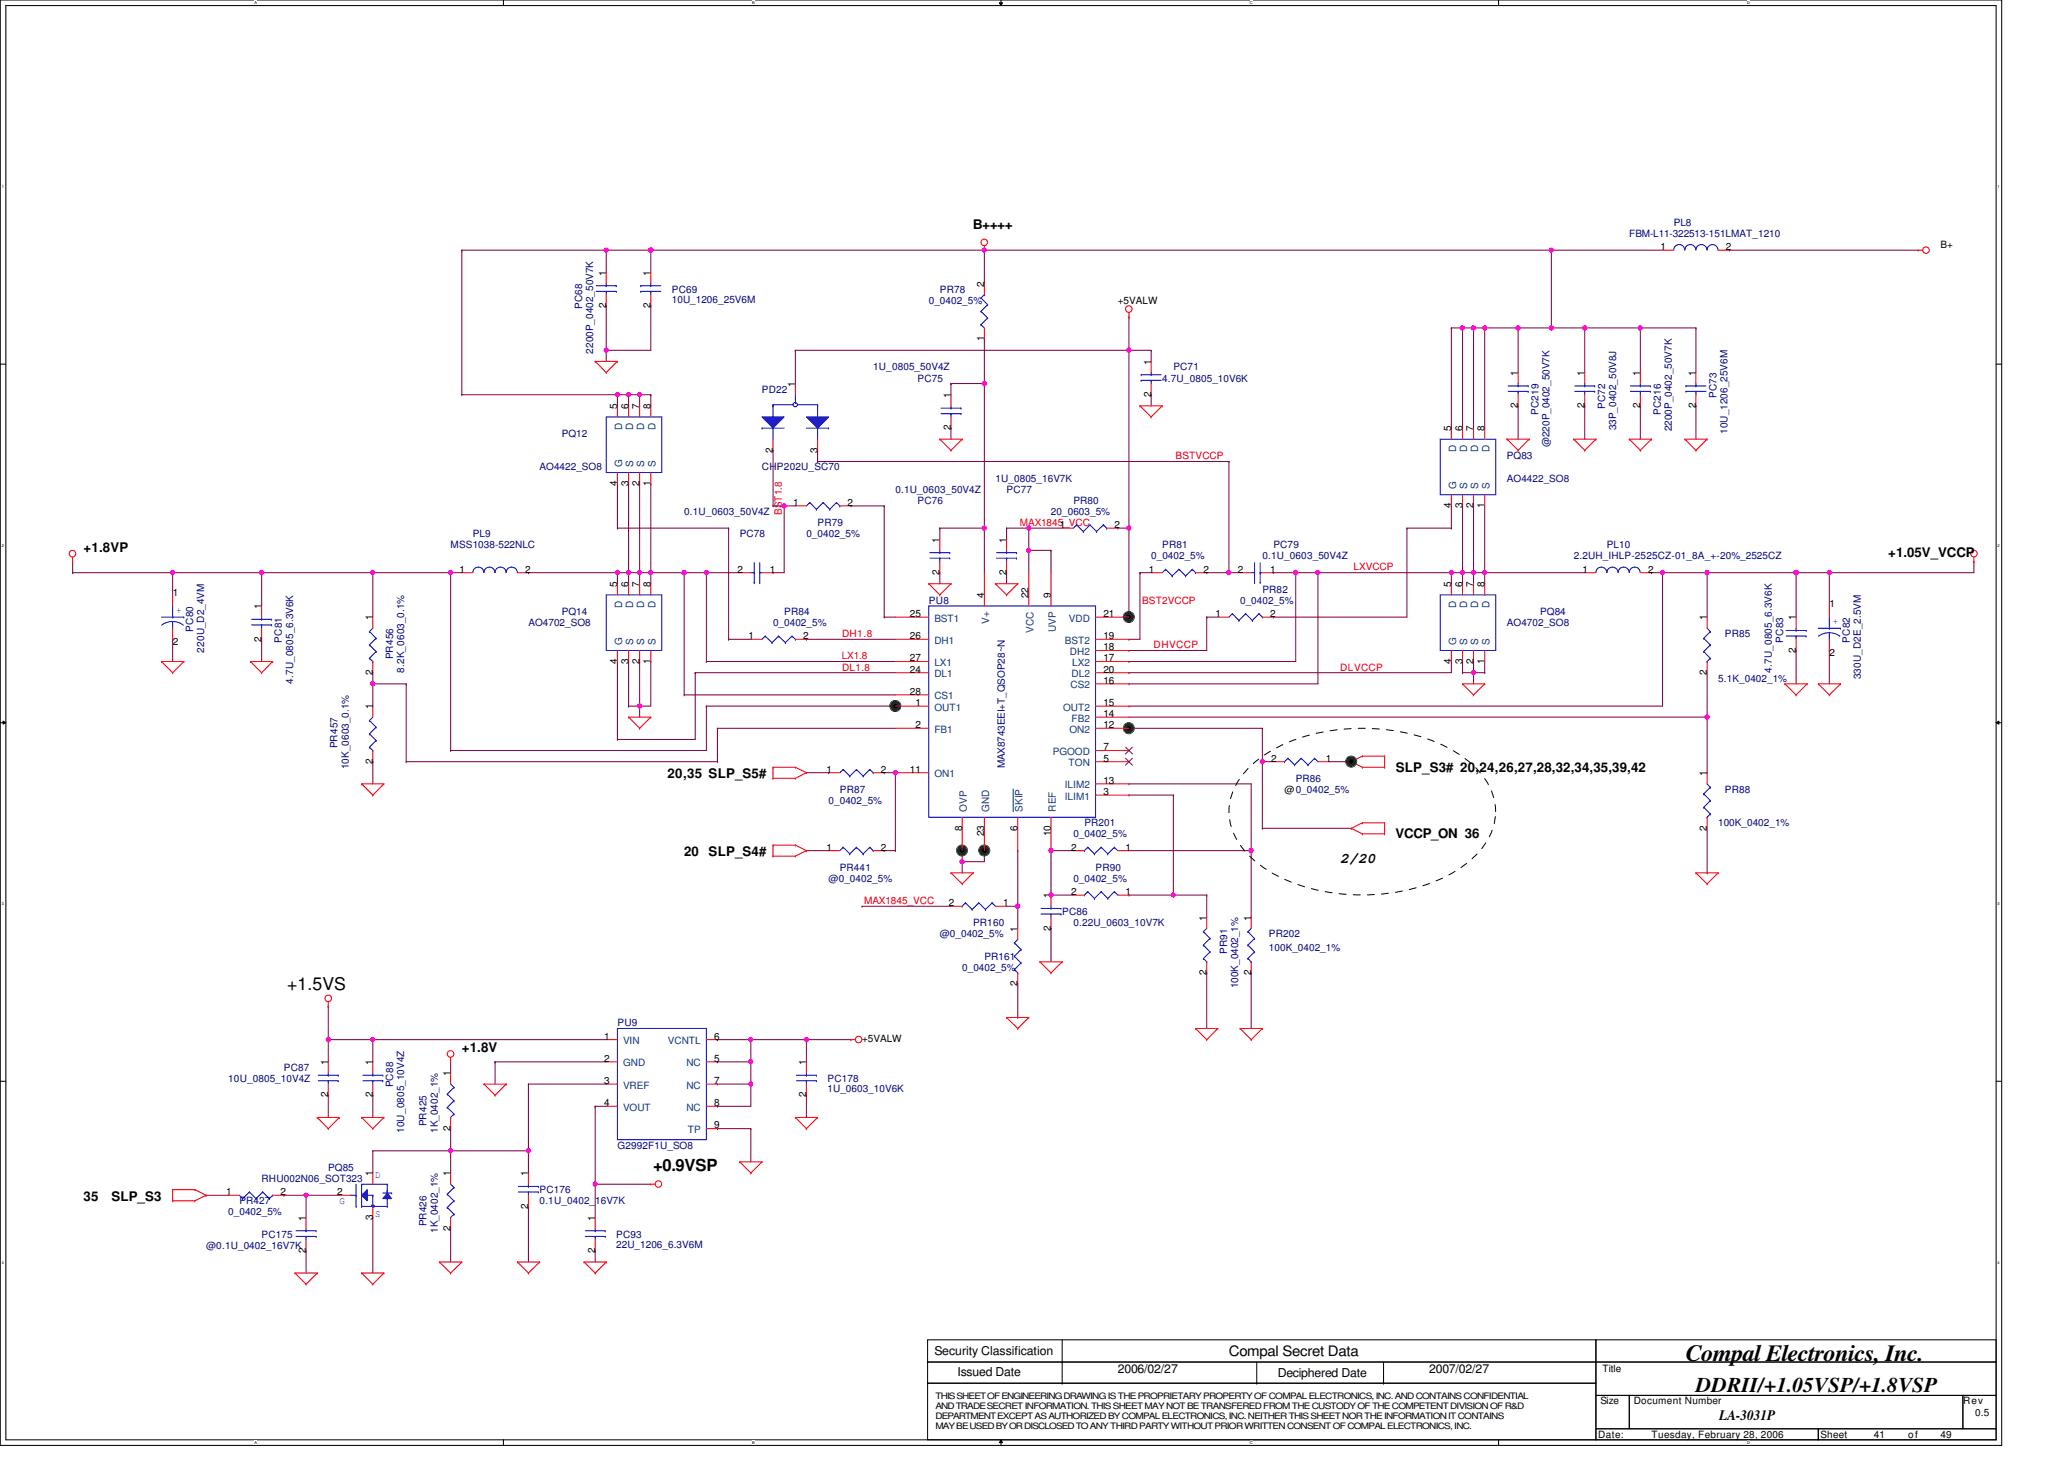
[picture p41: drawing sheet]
<svg xmlns="http://www.w3.org/2000/svg" width="297mm" height="210mm" viewBox="0 0 297 210" stroke-linecap="round" stroke-linejoin="round" font-family="sans-serif">
<defs><g id="words">
<text font-size="3.3" x="242.6" y="195.9">Compal Electronics, Inc.</text>
<text font-size="3" x="244.1" y="200.4">DDRII/+1.05VSP/+1.8VSP</text>
<text font-size="2.5" x="41.3" y="142.5">+1.5VS</text>
<text font-size="2.4" x="94" y="168.5">+0.9VSP</text>
<g font-size="2.1">
<text x="192.9" y="124.2">2/20</text>
<text x="176.9" y="195.2">Compal Secret Data</text>
<text x="247.4" y="204.3">LA-3031P</text>
</g>
<g font-size="1.9">
<text x="140" y="33">B++++</text>
<text x="12" y="79.4">+1.8VP</text>
<text x="271.8" y="80.2">+1.05V_VCCP</text>
<text x="96.1" y="112">20,35 SLP_S5#</text>
<text x="200.9" y="111.1">SLP_S3# 20,24,26,27,28,32,34,35,39,42</text>
<text x="98.5" y="123.2">20</text>
<text x="102" y="123.2">SLP_S4#</text>
<text x="200.8" y="120.7">VCCP_ON 36</text>
<text x="66.5" y="151.4">+1.8V</text>
<text x="12" y="172.8">35</text>
<text x="16" y="172.8">SLP_S3</text>
</g>
<g font-size="1.8">
<text x="134.5" y="195">Security Classification</text>
<text x="160.9" y="197.6">2006/02/27</text>
<text x="205.7" y="197.6">2007/02/27</text>
<text x="137.8" y="198.1">Issued Date</text>
<text x="183.9" y="198.2">Deciphered Date</text>
</g>
<g font-size="1.4" fill="#000080">
<text x="234.5" y="34.1">FBM-L11-322513-151LMAT_1210</text>
<text x="240.9" y="32.5">PL8</text>
<text x="83.8" y="44.5" transform="rotate(-90 83.8 44.5)">PC68</text>
<text x="96.7" y="42.1">PC69</text>
<text x="96.7" y="43.5">10U_1206_25V6M</text>
<text x="133.7" y="43.7">0_0402_5%</text>
<text x="135.3" y="42.1">PR78</text>
<text x="85.4" y="50.9" transform="rotate(-90 85.4 50.9)">2200P_0402_50V7K</text>
<text x="125.7" y="53.3">1U_0805_50V4Z</text>
<text x="168.9" y="53.3">PC71</text>
<text x="109.7" y="56.5">PD22</text>
<text x="132.1" y="54.9">PC75</text>
<text x="167.3" y="54.9">4.7U_0805_10V6K</text>
<text x="221.4" y="59.7" transform="rotate(-90 221.4 59.7)">PC219</text>
<text x="231" y="58.9" transform="rotate(-90 231 58.9)">PC72</text>
<text x="239" y="59.7" transform="rotate(-90 239 59.7)">PC216</text>
<text x="247" y="57.3" transform="rotate(-90 247 57.3)">PC73</text>
<text x="80.9" y="62.9">PQ12</text>
<text x="223" y="64.3" transform="rotate(-90 223 64.3)">@220P_0402_50V7K</text>
<text x="232.6" y="61.9" transform="rotate(-90 232.6 61.9)">33P_0402_50V8J</text>
<text x="240.6" y="62.1" transform="rotate(-90 240.6 62.1)">2200P_0402_50V7K</text>
<text x="248.6" y="62.4" transform="rotate(-90 248.6 62.4)">10U_1206_25V6M</text>
<text x="77.7" y="67.7">AO4422_SO8</text>
<text x="109.7" y="67.7">CHP202U_SC70</text>
<text x="128.9" y="70.9">0.1U_0603_50V4Z</text>
<text x="143.3" y="69.3">1U_0805_16V7K</text>
<text x="144.9" y="70.9">PC77</text>
<text x="216.9" y="66.1">PQ83</text>
<text x="216.9" y="69.3">AO4422_SO8</text>
<text x="68" y="77.3">PL9</text>
<text x="98.5" y="74.1">0.1U_0603_50V4Z</text>
<text x="106.5" y="77.3">PC78</text>
<text x="116.1" y="77.3">0_0402_5%</text>
<text x="117.7" y="75.7">PR79</text>
<text x="132.1" y="72.5">PC76</text>
<text x="151.3" y="74.1">20_0603_5%</text>
<text x="154.5" y="72.5">PR80</text>
<text x="64.9" y="78.9">MSS1038-522NLC</text>
<text x="165.7" y="80.5">0_0402_5%</text>
<text x="167.3" y="78.9">PR81</text>
<text x="181.7" y="80.5">0.1U_0603_50V4Z</text>
<text x="183.3" y="78.9">PC79</text>
<text x="226.5" y="80.5">2.2UH_IHLP-2525CZ-01_8A_+-20%_2525CZ</text>
<text x="231.3" y="78.9">PL10</text>
<text x="80.9" y="88.5">PQ14</text>
<text x="112.9" y="88.5">PR84</text>
<text x="133.7" y="86.9">PU8</text>
<text x="178.5" y="86.9">0_0402_5%</text>
<text x="181.7" y="85.3">PR82</text>
<text x="221.7" y="88.5">PQ84</text>
<text x="27.8" y="90.9" transform="rotate(-90 27.8 90.9)">PC80</text>
<text x="29.4" y="93.9" transform="rotate(-90 29.4 93.9)">220U_D2_4VM</text>
<text x="40.6" y="92.5" transform="rotate(-90 40.6 92.5)">PC81</text>
<text x="56.6" y="94.9" transform="rotate(-90 56.6 94.9)">PR456</text>
<text x="76" y="90.1">AO4702_SO8</text>
<text x="111.2" y="90.1">0_0402_5%</text>
<text x="216.9" y="90.1">AO4702_SO8</text>
<text x="248.2" y="91.7">PR85</text>
<text x="256.6" y="92.5" transform="rotate(-90 256.6 92.5)">PC83</text>
<text x="266.2" y="92.5" transform="rotate(-90 266.2 92.5)">PC82</text>
<text x="42.2" y="98.4" transform="rotate(-90 42.2 98.4)">4.7U_0805_6.3V6K</text>
<text x="58.2" y="96.8" transform="rotate(-90 58.2 96.8)">8.2K_0603_0.1%</text>
<text x="247.3" y="98.1">5.1K_0402_1%</text>
<text x="255" y="96.8" transform="rotate(-90 255 96.8)">4.7U_0805_6.3V6K</text>
<text x="267.8" y="97.8" transform="rotate(-90 267.8 97.8)">330U_D2E_2.5VM</text>
<text x="48.6" y="107.7" transform="rotate(-90 48.6 107.7)">PR457</text>
<text x="50.2" y="110.7" transform="rotate(-90 50.2 110.7)">10K_0603_0.1%</text>
<text x="144.6" y="110.6" transform="rotate(-90 144.6 110.6)">MAX8743EEI+T_QSOP28~N</text>
<text x="186.5" y="112.5">PR86</text>
<text x="119.2" y="115.7">0_0402_5%</text>
<text x="120.9" y="114.1">PR87</text>
<text x="156.1" y="118.9">PR201</text>
<text x="247.3" y="118.9">100K_0402_1%</text>
<text x="248.2" y="114.1">PR88</text>
<text x="120.9" y="125.3">PR441</text>
<text x="154.5" y="120.5">0_0402_5%</text>
<text x="157.7" y="125.3">PR90</text>
<text x="119.2" y="126.9">@0_0402_5%</text>
<text x="152.9" y="131.7">PC86</text>
<text x="154.5" y="126.9">0_0402_5%</text>
<text x="135.3" y="134.9">@0_0402_5%</text>
<text x="140.1" y="133.3">PR160</text>
<text x="154.5" y="133.3">0.22U_0603_10V7K</text>
<text x="176.6" y="137.3" transform="rotate(-90 176.6 137.3)">PR91</text>
<text x="182.6" y="134.9">PR202</text>
<text x="182.6" y="136.8">100K_0402_1%</text>
<text x="138.5" y="139.7">0_0402_5%</text>
<text x="141.7" y="138.1">PR161</text>
<text x="178.2" y="142.3" transform="rotate(-90 178.2 142.3)">100K_0402_1%</text>
<text x="88.9" y="147.7">PU9</text>
<text x="32.8" y="155.7">10U_0805_10V4Z</text>
<text x="40.8" y="154.1">PC87</text>
<text x="119.1" y="155.7">PC178</text>
<text x="56.6" y="156.5" transform="rotate(-90 56.6 156.5)">PC88</text>
<text x="119.1" y="157.2">1U_0603_10V6K</text>
<text x="58.2" y="163.1" transform="rotate(-90 58.2 163.1)">10U_0805_10V4Z</text>
<text x="61.4" y="162.1" transform="rotate(-90 61.4 162.1)">PR425</text>
<text x="63" y="163.1" transform="rotate(-90 63 163.1)">1K_0402_1%</text>
<text x="88.9" y="165.3">G2992F1U_SO8</text>
<text x="34.5" y="173.3">PR427</text>
<text x="37.7" y="170.1">RHU002N06_SOT323</text>
<text x="47.2" y="168.5">PQ85</text>
<text x="77.7" y="171.7">PC176</text>
<text x="77.7" y="173.3">0.1U_0402_16V7K</text>
<text x="29.7" y="179.7">@0.1U_0402_16V7K</text>
<text x="32.8" y="174.9">0_0402_5%</text>
<text x="37.7" y="178.1">PC175</text>
<text x="61.4" y="176.5" transform="rotate(-90 61.4 176.5)">PR426</text>
<text x="63" y="177.5" transform="rotate(-90 63 177.5)">1K_0402_1%</text>
<text x="88.7" y="178.1">PC93</text>
<text x="88.7" y="179.6">22U_1206_6.3V6M</text>
</g>
<g font-size="1.4">
<text x="238.9" y="36">1</text>
<text x="248.4" y="36">2</text>
<text x="279.3" y="35.7">B+</text>
<text x="87.2" y="39.7" transform="rotate(-90 87.2 39.7)">1</text>
<text x="93.6" y="39.7" transform="rotate(-90 93.6 39.7)">1</text>
<text x="141.6" y="41.3" transform="rotate(-90 141.6 41.3)">2</text>
<text x="87.2" y="44.3" transform="rotate(-90 87.2 44.3)">2</text>
<text x="93.6" y="44.3" transform="rotate(-90 93.6 44.3)">2</text>
<text x="160.9" y="43.7">+5VALW</text>
<text x="141.6" y="49.1" transform="rotate(-90 141.6 49.1)">1</text>
<text x="165.6" y="52.5" transform="rotate(-90 165.6 52.5)">1</text>
<text x="88.8" y="58.9" transform="rotate(-90 88.8 58.9)">5</text>
<text x="90.4" y="58.9" transform="rotate(-90 90.4 58.9)">6</text>
<text x="92" y="58.9" transform="rotate(-90 92 58.9)">7</text>
<text x="93.6" y="58.9" transform="rotate(-90 93.6 58.9)">8</text>
<text x="114.4" y="55.7" transform="rotate(-90 114.4 55.7)">1</text>
<text x="136.8" y="57.3" transform="rotate(-90 136.8 57.3)">1</text>
<text x="165.6" y="57.1" transform="rotate(-90 165.6 57.1)">2</text>
<text x="218.5" y="58.7" transform="rotate(-90 218.5 58.7)">2</text>
<text x="218.5" y="54.1" transform="rotate(-90 218.5 54.1)">1</text>
<text x="228" y="58.7" transform="rotate(-90 228 58.7)">2</text>
<text x="228" y="54.1" transform="rotate(-90 228 54.1)">1</text>
<text x="236" y="58.7" transform="rotate(-90 236 58.7)">2</text>
<text x="236" y="54.1" transform="rotate(-90 236 54.1)">1</text>
<text x="244" y="58.7" transform="rotate(-90 244 58.7)">2</text>
<text x="244" y="54.1" transform="rotate(-90 244 54.1)">1</text>
<text x="111.2" y="65.1" transform="rotate(-90 111.2 65.1)">2</text>
<text x="117.6" y="65.1" transform="rotate(-90 117.6 65.1)">3</text>
<text x="136.8" y="61.9" transform="rotate(-90 136.8 61.9)">2</text>
<text x="208.8" y="62.1" transform="rotate(-90 208.8 62.1)">5</text>
<text x="210.5" y="62.1" transform="rotate(-90 210.5 62.1)">6</text>
<text x="212" y="62.1" transform="rotate(-90 212 62.1)">7</text>
<text x="213.7" y="62.1" transform="rotate(-90 213.7 62.1)">8</text>
<text x="88.8" y="69.9" transform="rotate(-90 88.8 69.9)">4</text>
<text x="90.4" y="69.9" transform="rotate(-90 90.4 69.9)">3</text>
<text x="92" y="69.9" transform="rotate(-90 92 69.9)">2</text>
<text x="93.6" y="69.9" transform="rotate(-90 93.6 69.9)">1</text>
<text x="114.1" y="72.8">1</text>
<text x="122" y="72.8">2</text>
<text x="152.5" y="76">1</text>
<text x="160.4" y="76">2</text>
<text x="208.8" y="73.1" transform="rotate(-90 208.8 73.1)">4</text>
<text x="210.5" y="73.1" transform="rotate(-90 210.5 73.1)">3</text>
<text x="212" y="73.1" transform="rotate(-90 212 73.1)">2</text>
<text x="213.7" y="73.1" transform="rotate(-90 213.7 73.1)">1</text>
<text x="66.1" y="82.4">1</text>
<text x="75.6" y="82.4">2</text>
<text x="106.1" y="82.4">2</text>
<text x="110.8" y="82.4">1</text>
<text x="135.2" y="82.7" transform="rotate(-90 135.2 82.7)">2</text>
<text x="135.2" y="78.1" transform="rotate(-90 135.2 78.1)">1</text>
<text x="144.8" y="82.7" transform="rotate(-90 144.8 82.7)">2</text>
<text x="144.8" y="78.1" transform="rotate(-90 144.8 78.1)">1</text>
<text x="165.3" y="82.4">1</text>
<text x="173.2" y="82.4">2</text>
<text x="178.1" y="82.4">2</text>
<text x="182.8" y="82.4">1</text>
<text x="227.8" y="82.4">1</text>
<text x="237.2" y="82.4">2</text>
<text x="24.9" y="85.8">1</text>
<text x="37.6" y="87.7" transform="rotate(-90 37.6 87.7)">1</text>
<text x="53.6" y="89.3" transform="rotate(-90 53.6 89.3)">1</text>
<text x="88.8" y="84.5" transform="rotate(-90 88.8 84.5)">5</text>
<text x="90.4" y="84.5" transform="rotate(-90 90.4 84.5)">6</text>
<text x="92" y="84.5" transform="rotate(-90 92 84.5)">7</text>
<text x="93.6" y="84.5" transform="rotate(-90 93.6 84.5)">8</text>
<text x="130.9" y="88.8">25</text>
<text x="141.6" y="86.1" transform="rotate(-90 141.6 86.1)">4</text>
<text x="148" y="86.1" transform="rotate(-90 148 86.1)">22</text>
<text x="151.2" y="86.1" transform="rotate(-90 151.2 86.1)">9</text>
<text x="158.8" y="88.8">21</text>
<text x="174.9" y="88.8">1</text>
<text x="182.8" y="88.8">2</text>
<text x="208.8" y="84.5" transform="rotate(-90 208.8 84.5)">5</text>
<text x="210.5" y="84.5" transform="rotate(-90 210.5 84.5)">6</text>
<text x="212" y="84.5" transform="rotate(-90 212 84.5)">7</text>
<text x="213.7" y="84.5" transform="rotate(-90 213.7 84.5)">8</text>
<text x="245.7" y="89.3" transform="rotate(-90 245.7 89.3)">1</text>
<text x="258.5" y="89.3" transform="rotate(-90 258.5 89.3)">1</text>
<text x="263.3" y="87.4">1</text>
<text x="24.9" y="92.8">2</text>
<text x="37.6" y="92.4" transform="rotate(-90 37.6 92.4)">2</text>
<text x="88.8" y="95.5" transform="rotate(-90 88.8 95.5)">4</text>
<text x="90.4" y="95.5" transform="rotate(-90 90.4 95.5)">3</text>
<text x="92" y="95.5" transform="rotate(-90 92 95.5)">2</text>
<text x="93.6" y="95.5" transform="rotate(-90 93.6 95.5)">1</text>
<text x="107.7" y="92">1</text>
<text x="115.6" y="92">2</text>
<text x="130.9" y="92">26</text>
<text x="130.9" y="95.2">27</text>
<text x="158.8" y="92">19</text>
<text x="158.8" y="95.2">17</text>
<text x="158.8" y="93.6">18</text>
<text x="208.8" y="95.5" transform="rotate(-90 208.8 95.5)">4</text>
<text x="210.5" y="95.5" transform="rotate(-90 210.5 95.5)">3</text>
<text x="212" y="95.5" transform="rotate(-90 212 95.5)">2</text>
<text x="213.7" y="95.5" transform="rotate(-90 213.7 95.5)">1</text>
<text x="258.5" y="93.9" transform="rotate(-90 258.5 93.9)">2</text>
<text x="263.3" y="94.4">2</text>
<text x="53.6" y="97.1" transform="rotate(-90 53.6 97.1)">2</text>
<text x="130.9" y="96.8">24</text>
<text x="130.9" y="100">28</text>
<text x="131.7" y="101.6">1</text>
<text x="158.8" y="101.6">15</text>
<text x="158.8" y="98.4">16</text>
<text x="158.8" y="96.8">20</text>
<text x="245.7" y="97.1" transform="rotate(-90 245.7 97.1)">2</text>
<text x="53.6" y="102.1" transform="rotate(-90 53.6 102.1)">1</text>
<text x="131.7" y="104.8">2</text>
<text x="158.8" y="103.2">14</text>
<text x="158.8" y="108">7</text>
<text x="158.8" y="104.8">12</text>
<text x="53.6" y="109.9" transform="rotate(-90 53.6 109.9)">2</text>
<text x="118.9" y="111.2">1</text>
<text x="126.8" y="111.2">2</text>
<text x="130.9" y="111.2">11</text>
<text x="158.8" y="112.8">13</text>
<text x="158.8" y="109.6">5</text>
<text x="182.9" y="109.6">2</text>
<text x="190.8" y="109.6">1</text>
<text x="245.7" y="111.7" transform="rotate(-90 245.7 111.7)">1</text>
<text x="138.4" y="119.5" transform="rotate(-90 138.4 119.5)">8</text>
<text x="146.4" y="119.5" transform="rotate(-90 146.4 119.5)">6</text>
<text x="158.8" y="114.4">3</text>
<text x="184.9" y="114.1">@0_0402_5%</text>
<text x="245.7" y="119.5" transform="rotate(-90 245.7 119.5)">2</text>
<text x="118.9" y="122.4">1</text>
<text x="126.8" y="122.4">2</text>
<text x="141.6" y="120.4" transform="rotate(-90 141.6 120.4)">23</text>
<text x="151.2" y="120.4" transform="rotate(-90 151.2 120.4)">10</text>
<text x="154.1" y="122.4">2</text>
<text x="162" y="122.4">1</text>
<text x="136.5" y="130.4">2</text>
<text x="144.4" y="130.4">1</text>
<text x="151.2" y="129.3" transform="rotate(-90 151.2 129.3)">1</text>
<text x="154.1" y="128.8">2</text>
<text x="162" y="128.8">1</text>
<text x="146.4" y="134.1" transform="rotate(-90 146.4 134.1)">1</text>
<text x="151.2" y="133.9" transform="rotate(-90 151.2 133.9)">2</text>
<text x="173.6" y="132.5" transform="rotate(-90 173.6 132.5)">1</text>
<text x="180" y="132.5" transform="rotate(-90 180 132.5)">1</text>
<text x="146.4" y="141.9" transform="rotate(-90 146.4 141.9)">2</text>
<text x="173.6" y="140.4" transform="rotate(-90 173.6 140.4)">2</text>
<text x="180" y="140.4" transform="rotate(-90 180 140.4)">2</text>
<text x="86.9" y="149.6">1</text>
<text x="102.8" y="149.6">6</text>
<text x="124.1" y="149.9">+5VALW</text>
<text x="47.2" y="153.3" transform="rotate(-90 47.2 153.3)">1</text>
<text x="53.6" y="153.3" transform="rotate(-90 53.6 153.3)">1</text>
<text x="64.8" y="154.9" transform="rotate(-90 64.8 154.9)">1</text>
<text x="86.9" y="152.8">2</text>
<text x="86.9" y="156">3</text>
<text x="102.8" y="152.8">5</text>
<text x="102.8" y="156">7</text>
<text x="116" y="153.3" transform="rotate(-90 116 153.3)">1</text>
<text x="47.2" y="157.9" transform="rotate(-90 47.2 157.9)">2</text>
<text x="53.6" y="157.9" transform="rotate(-90 53.6 157.9)">2</text>
<text x="86.9" y="159.2">4</text>
<text x="102.8" y="159.2">8</text>
<text x="116" y="157.9" transform="rotate(-90 116 157.9)">2</text>
<text x="64.8" y="162.8" transform="rotate(-90 64.8 162.8)">2</text>
<text x="102.8" y="162.4">9</text>
<text x="32.5" y="172">1</text>
<text x="40.4" y="172">2</text>
<text x="48.5" y="172">2</text>
<text x="53.6" y="169.3" transform="rotate(-90 53.6 169.3)">1</text>
<text x="64.8" y="169.3" transform="rotate(-90 64.8 169.3)">1</text>
<text x="76" y="173.9" transform="rotate(-90 76 173.9)">2</text>
<text x="76" y="169.3" transform="rotate(-90 76 169.3)">1</text>
<text x="44" y="175.7" transform="rotate(-90 44 175.7)">1</text>
<text x="53.6" y="175.6" transform="rotate(-90 53.6 175.6)">3</text>
<text x="64.8" y="177.1" transform="rotate(-90 64.8 177.1)">2</text>
<text x="85.6" y="175.7" transform="rotate(-90 85.6 175.7)">1</text>
<text x="44" y="180.4" transform="rotate(-90 44 180.4)">2</text>
<text x="85.6" y="180.4" transform="rotate(-90 85.6 180.4)">2</text>
<text x="230.6" y="197.5">Title</text>
<text x="230.3" y="202.1">Size</text>
<text x="235.1" y="202.1">Document Number</text>
<text x="282.6" y="202.1">Rev</text>
<text x="284.2" y="203.7">0.5</text>
<text x="230" y="206.9">Date:</text>
<text x="237.7" y="206.9">Tuesday, February 28, 2006</text>
<text x="262" y="206.9">Sheet</text>
<text x="269.7" y="206.9">41</text>
<text x="274.6" y="206.9">of</text>
<text x="279.3" y="206.9">49</text>
</g>
<g font-size="1.4" fill="#004080">
<text x="89.5" y="61.8" transform="rotate(-90 89.5 61.8)">D</text>
<text x="91.1" y="61.8" transform="rotate(-90 91.1 61.8)">D</text>
<text x="92.7" y="61.8" transform="rotate(-90 92.7 61.8)">D</text>
<text x="94.3" y="61.8" transform="rotate(-90 94.3 61.8)">D</text>
<text x="209.5" y="65" transform="rotate(-90 209.5 65)">D</text>
<text x="211.2" y="65" transform="rotate(-90 211.2 65)">D</text>
<text x="212.7" y="65" transform="rotate(-90 212.7 65)">D</text>
<text x="214.4" y="65" transform="rotate(-90 214.4 65)">D</text>
<text x="89.5" y="67.2" transform="rotate(-90 89.5 67.2)">G</text>
<text x="91.1" y="67.2" transform="rotate(-90 91.1 67.2)">S</text>
<text x="92.7" y="67.2" transform="rotate(-90 92.7 67.2)">S</text>
<text x="94.3" y="67.2" transform="rotate(-90 94.3 67.2)">S</text>
<text x="209.5" y="70.4" transform="rotate(-90 209.5 70.4)">G</text>
<text x="211.2" y="70.4" transform="rotate(-90 211.2 70.4)">S</text>
<text x="212.7" y="70.4" transform="rotate(-90 212.7 70.4)">S</text>
<text x="214.4" y="70.4" transform="rotate(-90 214.4 70.4)">S</text>
<text x="89.5" y="87.5" transform="rotate(-90 89.5 87.5)">D</text>
<text x="91.1" y="87.5" transform="rotate(-90 91.1 87.5)">D</text>
<text x="92.7" y="87.5" transform="rotate(-90 92.7 87.5)">D</text>
<text x="94.3" y="87.5" transform="rotate(-90 94.3 87.5)">D</text>
<text x="134.5" y="89.5">BST1</text>
<text x="142.3" y="89.8" transform="rotate(-90 142.3 89.8)">V+</text>
<text x="153.8" y="89.5">VDD</text>
<text x="209.5" y="87.5" transform="rotate(-90 209.5 87.5)">D</text>
<text x="211.2" y="87.5" transform="rotate(-90 211.2 87.5)">D</text>
<text x="212.7" y="87.5" transform="rotate(-90 212.7 87.5)">D</text>
<text x="214.4" y="87.5" transform="rotate(-90 214.4 87.5)">D</text>
<text x="89.5" y="92.8" transform="rotate(-90 89.5 92.8)">G</text>
<text x="91.1" y="92.8" transform="rotate(-90 91.1 92.8)">S</text>
<text x="92.7" y="92.8" transform="rotate(-90 92.7 92.8)">S</text>
<text x="94.3" y="92.8" transform="rotate(-90 94.3 92.8)">S</text>
<text x="134.5" y="92.7">DH1</text>
<text x="134.5" y="95.9">LX1</text>
<text x="148.7" y="91" transform="rotate(-90 148.7 91)">VCC</text>
<text x="151.9" y="91" transform="rotate(-90 151.9 91)">UVP</text>
<text x="153.2" y="92.7">BST2</text>
<text x="154" y="94.3">DH2</text>
<text x="154.3" y="95.9">LX2</text>
<text x="209.5" y="92.8" transform="rotate(-90 209.5 92.8)">G</text>
<text x="211.2" y="92.8" transform="rotate(-90 211.2 92.8)">S</text>
<text x="212.7" y="92.8" transform="rotate(-90 212.7 92.8)">S</text>
<text x="214.4" y="92.8" transform="rotate(-90 214.4 92.8)">S</text>
<text x="134.5" y="97.5">DL1</text>
<text x="134.5" y="100.7">CS1</text>
<text x="154.1" y="99.1">CS2</text>
<text x="154.2" y="97.5">DL2</text>
<text x="134.5" y="105.5">FB1</text>
<text x="134.5" y="102.3">OUT1</text>
<text x="153" y="102.3">OUT2</text>
<text x="153.9" y="105.5">ON2</text>
<text x="154.2" y="103.9">FB2</text>
<text x="134.5" y="111.9">ON1</text>
<text x="151.5" y="108.7">PGOOD</text>
<text x="153.2" y="113.5">ILIM2</text>
<text x="153.8" y="110.3">TON</text>
<text x="139.1" y="116.8" transform="rotate(-90 139.1 116.8)">OVP</text>
<text x="142.3" y="116.8" transform="rotate(-90 142.3 116.8)">GND</text>
<text x="147.1" y="116.8" transform="rotate(-90 147.1 116.8)">SKIP</text>
<text x="151.9" y="116.8" transform="rotate(-90 151.9 116.8)">REF</text>
<text x="153.2" y="115.1">ILIM1</text>
<text x="89.7" y="153.5">GND</text>
<text x="89.7" y="150.3">VIN</text>
<text x="96.1" y="150.3">VCNTL</text>
<text x="98.8" y="153.5">NC</text>
<text x="89.7" y="159.9">VOUT</text>
<text x="89.7" y="156.7">VREF</text>
<text x="98.8" y="156.7">NC</text>
<text x="98.8" y="159.9">NC</text>
<text x="99" y="163.1">TP</text>
</g>
<g font-size="1.4" fill="#f00">
<text x="169.2" y="66.1">BSTVCCP</text>
<text x="112.5" y="74.1" transform="rotate(-90 112.5 74.1)">BST1.8</text>
<text x="146.8" y="75.7">MAX1845_VCC</text>
<text x="194.8" y="82.1">LXVCCP</text>
<text x="164.4" y="86.9">BST2VCCP</text>
<text x="121.2" y="94.9">LX1.8</text>
<text x="121.2" y="91.7">DH1.8</text>
<text x="166" y="93.3">DHVCCP</text>
<text x="121.2" y="96.5">DL1.8</text>
<text x="192.9" y="96.5">DLVCCP</text>
<text x="124.4" y="130.1">MAX1845_VCC</text>
</g>
<g font-size="1.4" fill="#00f">
<text x="25.3" y="88.2">+</text>
<text x="263.8" y="89.8">+</text>
<text x="48.8" y="173.3">G</text>
<text x="54" y="169.5">D</text>
<text x="54" y="175.1">S</text>
</g>
<g font-size="1.3">
<text x="134.6" y="201.3">THIS SHEET OF ENGINEERING DRAWING IS THE PROPRIETARY PROPERTY OF COMPAL ELECTRONICS, INC. AND CONTAINSCONFIDENTIAL</text>
<text x="134.6" y="202.8">AND TRADE SECRET INFORMATION. THIS SHEET MAY NOT BETRANSFERED FROM THE CUSTODY OF THE COMPETENT DIVISION OF R&amp;D</text>
<text x="134.6" y="205.7">MAY BE USED BY OR DISCLOSED TO ANY THIRD PARTY WITHOUT PRIOR WRITTEN CONSENT OF COMPAL ELECTRONICS, INC.</text>
<text x="134.6" y="204.3">DEPARTMENT EXCEPT AS AUTHORIZED BY COMPAL ELECTRONICS, INC. NEITHER THIS SHEET NOR THE INFORMATION ITCONTAINS</text>
</g>
<g font-size=".6">
<text x="36.6" y=".6">A</text>
<text x="108.2" y=".6">B</text>
<text x="179.9" y=".6">C</text>
<text x="251.5" y=".6">D</text>
<text x=".3" y="27.1">1</text>
<text x="287.5" y="27.1">1</text>
<text x=".3" y="78.7">2</text>
<text x="287.5" y="78.7">2</text>
<text x=".3" y="130.3">3</text>
<text x="287.5" y="130.3">3</text>
<text x=".3" y="181.9">4</text>
<text x="287.5" y="181.9">4</text>
<text x="36.6" y="207.8">A</text>
<text x="108.2" y="207.8">B</text>
<text x="179.9" y="207.8">C</text>
<text x="251.5" y="207.8">D</text>
</g>
</g></defs>
<path d="M0 0h288.1v208h-288.1zM.8 .8h286.5v206.4h-286.5z" fill="none" stroke="#000" stroke-width=".15"/>
<g fill="#fff">
<path d="M36.6 .1h.4v.6h-.4z"/>
<path d="M36.6 207.3h.4v.6h-.4z"/>
</g>
<path d="M72.5 0v.8M72.5 207.2v.8" fill="none" stroke="#000" stroke-width=".15"/>
<g fill="#fff">
<path d="M108.2 .1h.4v.6h-.4z"/>
<path d="M108.2 207.3h.4v.6h-.4z"/>
</g>
<path d="M144.1 0v.8M144.1 207.2v.8" fill="none" stroke="#000" stroke-width=".15"/>
<path d="M143.8 .4h.5l-.2 .4zM144.1 207.2l.2 .4h-.5z" fill="#000"/>
<path d="M143.8 .4h.5l-.2 .4zM144.1 207.2l.2 .4h-.5z" fill="none" stroke="#000" stroke-width=".14"/>
<g fill="#fff">
<path d="M179.8 .1h.4v.6h-.4z"/>
<path d="M179.8 207.3h.4v.6h-.4z"/>
</g>
<path d="M215.7 0v.8M215.7 207.2v.8" fill="none" stroke="#000" stroke-width=".15"/>
<g fill="#fff">
<path d="M251.5 .1h.3v.6h-.3z"/>
<path d="M251.5 207.3h.3v.6h-.3z"/>
<path d="M.3 26.6h.2v.6h-.2z"/>
<path d="M287.5 26.6h.3v.6h-.3z"/>
<path d="M.3 78.2h.2v.6h-.2z"/>
<path d="M287.5 78.2h.3v.6h-.3z"/>
</g>
<path d="M0 52.4h.8M287.3 52.4h.8" fill="none" stroke="#000" stroke-width=".15"/>
<g fill="#fff">
<path d="M.3 129.8h.2v.6h-.2z"/>
<path d="M287.5 129.8h.3v.6h-.3z"/>
</g>
<path d="M0 104h.8M287.3 104h.8" fill="none" stroke="#000" stroke-width=".15"/>
<path d="M.4 103.8l.4 .2-.4 .2zM287.3 104l.4-.2v.4z" fill="#000"/>
<path d="M.4 103.8l.4 .2-.4 .2zM287.3 104l.4-.2v.4z" fill="none" stroke="#000" stroke-width=".14"/>
<g fill="#fff">
<path d="M.3 181.4h.2v.6h-.2z"/>
<path d="M287.5 181.4h.3v.6h-.3z"/>
</g>
<path d="M0 155.6h.8M287.3 155.6h.8" fill="none" stroke="#000" stroke-width=".15"/>
<g fill="none" stroke="#800040" stroke-width=".15">
<path d="M66.5 36h.1M66.5 36h172.8M66.5 36v20.8M87.2 36h.1M87.2 36v3.2M93.7 36h.1M93.7 36v3.2M141.7 36h.1M141.7 36v4.8M223.3 36h.1M223.3 36v11.2M248.9 36h.1"/>
<path d="M248.9 36h27.2M66.5 56.8h.1M66.5 56.8h27.2M87.2 50.4h.1M87.2 44h.1M87.2 44v8M88.9 56.8h.1M88.9 56.8v1.6M90.5 56.8h.1M90.5 56.8v1.6M92.1 58.4h.1M92.1 56.8h.1"/>
<path d="M92.1 56.8v1.6M93.7 56.8h.1M93.7 44h.1M93.7 44v6.4h-6.5M93.7 56.8v1.6M114.5 50.4h.1M114.5 50.4v4.8M114.5 50.4h51.2M136.9 55.2h.1M136.9 55.2v1.6M136.9 55.2h4.8M141.7 55.2h.1"/>
<path d="M141.7 48.8h.1M141.7 48.8v33.6M162.5 50.4h.1M162.5 45.6h.1M162.5 45.6v43.2M165.7 56.8h.1M165.7 50.4h.1M165.7 50.4v1.6M165.7 56.8v1.6M208.9 47.2h.1M208.9 47.2h35.2M208.9 47.2v14.4"/>
<path d="M210.5 47.2h.1M210.5 47.2v14.4M212.1 47.2h.1M212.1 47.2v14.4M213.7 47.2h.1M213.7 47.2v14.4M218.5 47.2h.1M218.5 58.4h.1M218.5 47.2v6.4M218.5 58.4v4.8M223.3 47.2h.1M228.1 47.2h.1"/>
<path d="M228.1 58.4h.1M228.1 47.2v6.4M228.1 58.4v4.8M236.1 47.2h.1M236.1 58.4h.1M236.1 47.2v6.4M236.1 58.4v4.8M244.1 47.2h.1M244.1 58.4h.1M244.1 47.2v6.4M244.1 58.4v4.8M88.9 76h.1"/>
<path d="M88.9 69.6h.1M88.9 76h16M88.9 69.6v6.4M90.5 69.6h.1M90.5 69.6v14.4M92.1 69.6h.1M92.1 69.6v14.4M93.7 69.6h.1M93.7 69.6v14.4M104.9 76h.1M104.9 76v16M111.2 64.8h.1"/>
<path d="M111.2 72.8h.1M111.2 72.8h3.3M111.2 64.8v8M112.9 72.8h.1M112.9 72.8v9.6h-1.7M117.7 66.4h.1M117.7 64.8h.1M117.7 66.4h59.2M117.7 64.8v1.6M122.5 72.8h.1M122.5 72.8h4.8M127.3 72.8h.1"/>
<path d="M127.3 72.8v16M135.3 76h.1M135.3 76h6.4M135.3 76v1.6M136.9 61.6h.1M136.9 61.6v1.6M141.7 76h.1M144.9 76h.1M144.9 76h8M144.9 76v1.6M148.1 76h.1M148.1 79.2h.1"/>
<path d="M148.1 79.2h3.2M148.1 76v6.4M151.3 79.2h.1M151.3 79.2v3.2M160.9 76h.1M160.9 76h1.6M162.5 76h.1M176.9 66.4h.1M176.9 66.4v16M202.5 76h.1M202.5 76h6.4M202.5 76v12.8h-19.2"/>
<path d="M208.9 76h.1M208.9 72.8h.1M208.9 72.8v3.2M210.5 72.8v11.2M212.1 72.8v11.2M213.7 72.8v11.2M10.5 82.4h.1M10.5 82.4h56M10.5 80.8v1.6M24.8 92h.1M24.8 82.4h.1M24.8 82.4v3.2"/>
<path d="M24.8 92v3.2M37.7 92h.1M37.7 82.4h.1M37.7 82.4v4.8M37.7 92v3.2M53.7 82.4h.1M53.7 98.4h.1M53.7 82.4v6.4M53.7 96.8v4.8M53.7 98.4h4.8M58.5 98.4h.1M58.5 98.4v11.2"/>
<path d="M64.9 82.4h.1M64.9 82.4v25.6M76 82.4h.1M76 82.4h30.5M88.9 95.2h.1M88.9 82.4h.1M88.9 82.4v1.6M88.9 95.2v11.2M90.5 82.4h.1M90.5 95.2v6.4M92.1 82.4h.1M92.1 95.2h.1"/>
<path d="M92.1 95.2v8M93.7 95.2h.1M93.7 82.4h.1M93.7 95.2v6.4h-3.2M98.5 82.4h.1M98.5 82.4v17.6M100.1 96.8h.1M100.1 96.8v9.6h-11.2M100.1 96.8h28.8M101.7 82.4h.1M101.7 95.2h.1M101.7 82.4v12.8"/>
<path d="M101.7 95.2h27.2M104.9 92h.1M104.9 92h3.2M111.2 82.4h.1M116.1 92h.1M116.1 92h12.8M127.3 88.8h.1M127.3 88.8h1.6M135.3 82.4h.1M135.3 82.4v1.6M144.9 82.4h.1M144.9 82.4v1.6"/>
<path d="M162.5 95.2h.1M162.5 98.4h.1M162.5 92h.1M162.5 93.6h.1M162.5 96.8h.1M164.1 82.4h.1M164.1 82.4h1.6M164.1 82.4v9.6h-1.6M173.7 82.4h.1M173.7 88.8h.1M173.7 82.4h4.8M173.7 88.8h1.6"/>
<path d="M173.7 88.8v4.8h-11.2M176.9 82.4h.1M183.3 88.8h.1M183.3 82.4h.1M183.3 82.4h44.8M186.5 82.4h.1M186.5 82.4v12.8h-24M189.7 82.4h.1M189.7 82.4v16h-27.2M208.9 95.2h.1M208.9 82.4h.1M208.9 82.4v1.6"/>
<path d="M208.9 95.2v1.6h-46.4M210.5 82.4h.1M210.5 96.8h.1M210.5 95.2v1.6M210.5 96.8h3.2M212.1 82.4h.1M212.1 96.8h.1M212.1 95.2h.1M212.1 95.2v3.2M213.7 82.4h.1M213.7 96.8h.1M213.7 95.2v1.6"/>
<path d="M237.7 82.4h.1M239.3 82.4h.1M239.3 82.4v19.2h-76.8M245.7 82.4h.1M245.7 82.4v6.4M245.7 96.8v14.4M258.5 82.4h.1M258.5 93.6h.1M258.5 82.4v6.4M258.5 93.6v4.8M263.3 93.6h.1M263.3 82.4h.1"/>
<path d="M263.3 82.4v4.8M263.3 93.6v4.8M284.1 80.8h.1M284.1 80.8v1.6h-46.4M53.7 101.6h.1M53.7 109.6h.1M53.7 109.6v3.2M58.5 109.6h.1M58.5 109.6h44.7M64.9 108h.1M88.9 106.4h.1M90.5 101.6h.1"/>
<path d="M92.1 101.6h.1M98.5 100h.1M98.5 100h30.4M101.7 101.6h.1M101.7 101.6v6.4h-36.8M101.7 101.6h27.2M103.2 104.8h.1M103.2 109.6h.1M103.2 104.8h25.7M103.2 104.8v4.8M116.1 111.2h3.1M119.2 111.2h.1"/>
<path d="M127.3 111.2h.1M127.3 111.2h1.6v11.2M162.5 114.4h.1M162.5 104.8h.1M162.5 101.6h.1M162.5 112.8h.1M162.5 112.8h17.6v19.2M162.5 114.4h6.4M162.5 104.8h19.2M162.5 103.2h83.2M168.9 114.4h.1M168.9 114.4v14.4"/>
<path d="M181.7 109.6h.1M181.7 104.8h.1M181.7 119.2h.1M181.7 109.6h1.6M181.7 104.8v14.4M181.7 119.2h12.8M191.3 109.6h3.2M194.5 109.6h.1M194.5 119.2h.1M245.7 103.2h.1M245.7 111.2h.1M245.7 119.2v6.4"/>
<path d="M116.1 122.4h.1M116.1 122.4h3.1M124.1 130.4h.1M124.1 130.4h12.8M127.3 122.4h.1M127.3 122.4h1.6M128.9 122.4h.1M138.5 124h.1M138.5 122.4h.1M138.5 122.4v3.2M141.7 122.4h.1M141.7 122.4v1.6h-3.2"/>
<path d="M144.9 130.4h1.6M146.5 122.4h.1M146.5 130.4h.1M146.5 122.4v11.2M151.3 133.6h.1M151.3 128.8h.1M151.3 122.4h.1M151.3 122.4v6.4M151.3 133.6v4.8M151.3 128.8h3.2M151.3 122.4h3.2M162.5 128.8h.1"/>
<path d="M162.5 128.8h11.2M162.5 122.4h17.6M168.9 128.8h.1M173.7 128.8h.1M173.7 128.8v3.2M180.1 122.4h.1M180.1 132h.1M245.7 125.6h.1M47.2 149.6h.1M47.2 157.6h.1M47.2 144.8h.1M47.2 149.6h40"/>
<path d="M47.2 144.8v8M47.2 157.6v3.2M53.7 149.6h.1M53.7 157.6h.1M53.7 149.6v3.2M53.7 157.6v3.2M64.9 154.4h.1M64.9 152.8v1.6M71.2 152.8h.1M71.2 152.8v3.2M71.2 152.8h16M76 156h.1"/>
<path d="M76 156h11.2M76 156v12.8M85.7 159.2h.1M85.7 159.2h1.5M85.7 159.2v16M103.2 159.2h.1M103.2 152.8h.1M103.2 149.6h.1M103.2 156h.1M103.2 149.6h19.3M103.2 156h4.9M103.2 152.8h4.9"/>
<path d="M108.1 156h.1M108.1 152.8h.1M108.1 149.6h.1M108.1 149.6v9.6h-4.9M116.1 157.6h.1M116.1 149.6h.1M116.1 149.6v3.2M116.1 157.6v3.2M146.5 146.4h.1M146.5 141.6v4.8M173.7 140h.1M173.7 140v8"/>
<path d="M180.1 140h.1M180.1 140v8M29.7 172h.1M29.7 172h3.1M40.8 172h.1M40.8 172h8M44 172h.1M44 172v3.2M53.7 175.2h.1M53.7 165.6h.1M53.7 165.6v3.2M53.7 175.2v8"/>
<path d="M53.7 165.6h22.3M64.9 176.8h.1M64.9 162.4h.1M64.9 165.6h.1M64.9 162.4v6.4M64.9 176.8v4.8M76 173.6h.1M76 165.6h.1M76 173.6v8M85.7 170.4h.1M85.7 170.4h8M103.2 162.4h.1"/>
<path d="M103.2 162.4h4.9M108.1 162.4h.1M108.1 162.4v4.8M44 180h.1M44 180v3.2M85.7 180h.1M85.7 180v1.6"/>
</g>
<g fill="none" stroke="#f00" stroke-width=".15">
<path d="M111.2 110.4h.1M111.2 112h.1M111.2 112h3.3M111.2 110.4h3.3M111.2 110.4v1.6M114.5 112h.1M114.5 110.4h.1M114.5 110.4l1.6 .8M116.1 111.2h.1M116.1 111.2l-1.6 .8M194.5 109.6h.1M194.5 119.2h.1"/>
<path d="M194.5 109.6l1.6 .8M194.5 119.2l1.6 .8M196.1 110.4h.1M196.1 108.8h.1M196.1 118.4h.1M196.1 110.4h3.2M196.1 108.8l-1.6 .8M196.1 108.8h3.2M196.1 118.4l-1.6 .8M196.1 118.4h3.2M199.3 108.8h.1M199.3 110.4h.1"/>
<path d="M199.3 118.4h.1M199.3 108.8v1.6M199.3 118.4v1.6M111.2 121.6h.1M111.2 123.2h.1M111.2 121.6v1.6M111.2 123.2h3.3M111.2 121.6h3.3M114.5 123.2h.1M114.5 121.6h.1M114.5 121.6l1.6 .8M116.1 122.4h.1"/>
<path d="M116.1 122.4l-1.6 .8M196.1 120h.1M196.1 120h3.2M199.3 120h.1M24.8 171.2h.1M24.8 172.8h.1M24.8 172.8h3.2M24.8 171.2h3.2M24.8 171.2v1.6M28 172.8h.1M28 171.2h.1M28 171.2l1.7 .8"/>
<path d="M29.7 172h.1M29.7 172l-1.7 .8"/>
</g>
<circle cx="128.8" cy="101.6" r=".8" fill="#008000"/>
<g fill="none" stroke="#008000" stroke-width=".15">
<circle cx="128.8" cy="101.6" r=".8"/>
<circle cx="128.8" cy="101.6" r=".39"/>
</g>
<circle cx="128.8" cy="101.6" r=".39" fill="#000"/>
<circle cx="162.4" cy="104.8" r=".79" fill="#008000"/>
<g fill="none" stroke="#008000" stroke-width=".15">
<circle cx="162.4" cy="104.8" r=".79"/>
<circle cx="162.4" cy="104.8" r=".39"/>
</g>
<circle cx="162.4" cy="104.8" r=".39" fill="#000"/>
<circle cx="162.4" cy="88.8" r=".79" fill="#008000"/>
<g fill="none" stroke="#008000" stroke-width=".15">
<circle cx="162.4" cy="88.8" r=".79"/>
<circle cx="162.4" cy="88.8" r=".39"/>
</g>
<circle cx="162.4" cy="88.8" r=".39" fill="#000"/>
<circle cx="194.4" cy="109.6" r=".79" fill="#008000"/>
<g fill="none" stroke="#008000" stroke-width=".15">
<circle cx="194.4" cy="109.6" r=".79"/>
<circle cx="194.4" cy="109.6" r=".39"/>
</g>
<circle cx="194.4" cy="109.6" r=".39" fill="#000"/>
<circle cx="138.4" cy="122.4" r=".78" fill="#008000"/>
<g fill="none" stroke="#008000" stroke-width=".15">
<circle cx="138.4" cy="122.4" r=".4"/>
<circle cx="138.4" cy="122.4" r=".78"/>
</g>
<circle cx="138.4" cy="122.4" r=".4" fill="#000"/>
<circle cx="141.7" cy="122.4" r=".79" fill="#008000"/>
<g fill="none" stroke="#008000" stroke-width=".15">
<circle cx="141.7" cy="122.4" r=".79"/>
<circle cx="141.7" cy="122.4" r=".41"/>
</g>
<circle cx="141.7" cy="122.4" r=".41" fill="#000"/>
<g fill="none" stroke="#f00" stroke-width=".15">
<path d="M87.2 39.2v1.6M93.7 39.2v1.6M141.7 36h.1M141.7 35.4v.6M276.1 36h.1M276.1 36h.6M85.7 52h.1M85.7 52h3.2M85.7 52l1.5 1.6M87.2 53.6h.1M87.2 42.4v1.6M88.9 52h.1"/>
<path d="M88.9 52l-1.7 1.6M88.9 58.4v1.6M90.5 58.4v1.6M92.1 58.4v1.6M93.7 42.4v1.6M93.7 58.4v1.6M141.7 40.8v1.6M141.7 47.2v1.6M162.5 45.6h.1M162.5 45v.6M164.1 58.4h.1M164.1 58.4h3.2"/>
<path d="M164.1 58.4l1.6 1.6M167.3 58.4h.1M167.3 58.4l-1.6 1.6M218.5 53.6v1.6M218.5 56.8v1.6M236.1 53.6v1.6M236.1 56.8v1.6M88.9 68v1.6M90.5 68v1.6M92.1 68v1.6M93.7 68v1.6M114.5 72.8h1.6"/>
<path d="M120.9 72.8h1.6M135.3 63.2h.1M135.3 63.2h3.2M135.3 63.2l1.6 1.6M135.3 77.6v1.6M136.9 64.8h.1M138.5 63.2h.1M138.5 63.2l-1.6 1.6M144.9 77.6v1.6M165.7 60h.1M216.9 63.2h.1M216.9 63.2h3.2"/>
<path d="M216.9 63.2l1.6 1.6M218.5 64.8h.1M220.1 63.2h.1M220.1 63.2l-1.6 1.6M226.5 63.2h.1M226.5 63.2h3.2M226.5 63.2l1.6 1.6M228.1 64.8h.1M229.7 63.2h.1M229.7 63.2l-1.6 1.6M234.5 63.2h.1M234.5 63.2h3.2"/>
<path d="M234.5 63.2l1.6 1.6M236.1 64.8h.1M237.7 63.2h.1M237.7 63.2l-1.6 1.6M242.5 63.2h.1M242.5 63.2h3.2M242.5 63.2l1.6 1.6M244.1 64.8h.1M245.7 63.2h.1M245.7 63.2l-1.6 1.6M10.5 80.8h.1M10.5 80.2v.6"/>
<path d="M23.2 95.2h.1M23.2 95.2h3.3M23.2 95.2l1.6 1.6M24.8 96.8h.1M26.5 95.2h.1M26.5 95.2l-1.7 1.6M36 95.2h.1M36 95.2h3.2M36 95.2l1.7 1.6M37.7 96.8h.1M37.7 87.2v1.6M37.7 90.4v1.6"/>
<path d="M39.2 95.2h.1M39.2 95.2l-1.5 1.6M66.5 82.4h1.5M74.5 82.4h1.5M106.5 82.4h1.6M109.7 82.4h1.5M133.7 84h.1M133.7 84h3.2M133.7 84l1.6 1.6M135.3 85.6h.1M135.3 80.8v1.6M136.9 84h.1"/>
<path d="M136.9 84l-1.6 1.6M143.3 84h.1M143.3 84h3.2M143.3 84l1.6 1.6M144.9 85.6h.1M144.9 80.8v1.6M146.5 84h.1M146.5 84l-1.6 1.6M175.3 88.8h1.6M181.7 88.8h1.6M210.5 98.4h.1M210.5 98.4h3.2"/>
<path d="M210.5 98.4l1.6 1.6M213.7 98.4h.1M213.7 98.4l-1.6 1.6M256.9 98.4h.1M256.9 98.4h3.2M256.9 98.4l1.6 1.6M260.1 98.4h.1M260.1 98.4l-1.6 1.6M261.7 98.4h.1M261.7 98.4h3.2M261.7 98.4l1.6 1.6M264.9 98.4h.1"/>
<path d="M264.9 98.4l-1.6 1.6M284.1 80.8h.1M284.1 80.2v.6M52 112.8h.1M52 112.8h3.2M52 112.8l1.7 1.6M53.7 114.4h.1M53.7 101.6v1.6M53.7 108v1.6M55.2 112.8h.1M55.2 112.8l-1.5 1.6M90.5 103.2h.1"/>
<path d="M90.5 103.2h3.2M90.5 103.2l1.6 1.6M92.1 104.8h.1M93.7 103.2h.1M93.7 103.2l-1.6 1.6M119.2 111.2h1.7M125.7 111.2h1.6M183.3 109.6h1.6M189.7 109.6h1.6M212.1 100h.1M258.5 100h.1M263.3 100h.1"/>
<path d="M119.2 122.4h1.7M125.7 122.4h1.6M136.9 125.6h.1M136.9 125.6h3.2M136.9 125.6l1.6 1.6M138.5 127.2h.1M140.1 125.6h.1M140.1 125.6l-1.6 1.6M149.7 138.4h.1M149.7 138.4h3.2M149.7 138.4l1.6 1.6M152.9 138.4h.1"/>
<path d="M152.9 138.4l-1.6 1.6M173.7 132v1.6M173.7 138.4v1.6M244.1 125.6h.1M244.1 125.6h3.2M244.1 125.6l1.6 1.6M245.7 127.2h.1M247.3 125.6h.1M247.3 125.6l-1.6 1.6M47.2 144.8h.1M47.2 144.2v.6M64.9 152.8h.1"/>
<path d="M64.9 152.2v.6M69.7 156h.1M69.7 156h3.2M69.7 156l1.5 1.6M71.2 157.6h.1M72.9 156h.1M72.9 156l-1.7 1.6M116.1 152.8v1.6M116.1 156v1.6M122.5 149.6h.1M122.5 149.6h.6M144.9 146.4h.1"/>
<path d="M144.9 146.4h3.2M144.9 146.4l1.6 1.6M146.5 148h.1M148.1 146.4h.1M148.1 146.4l-1.6 1.6M151.3 140h.1M172.1 148h.1M172.1 148h3.2M172.1 148l1.6 1.6M173.7 149.6h.1M175.3 148h.1M175.3 148l-1.6 1.6"/>
<path d="M178.5 148h.1M178.5 148h3.2M178.5 148l1.6 1.6M180.1 149.6h.1M181.7 148h.1M181.7 148l-1.6 1.6M45.7 160.8h.1M45.7 160.8h3.1M45.7 160.8l1.5 1.6M47.2 162.4h.1M48.8 160.8h.1M48.8 160.8l-1.6 1.6"/>
<path d="M52 160.8h.1M52 160.8h3.2M52 160.8l1.7 1.6M53.7 162.4h.1M55.2 160.8h.1M55.2 160.8l-1.5 1.6M76 168.8v1.6M76 172v1.6M93.7 170.4h.1M93.7 170.4h.6M106.5 167.2h.1M106.5 167.2h3.2"/>
<path d="M106.5 167.2l1.6 1.6M108.1 168.8h.1M109.7 167.2h.1M109.7 167.2l-1.6 1.6M114.5 160.8h.1M114.5 160.8h3.2M114.5 160.8l1.6 1.6M116.1 162.4h.1M117.7 160.8h.1M117.7 160.8l-1.6 1.6M42.5 183.2h.1M42.5 183.2h3.2"/>
<path d="M42.5 183.2l1.5 1.6M44 184.8h.1M45.7 183.2h.1M45.7 183.2l-1.7 1.6M52 183.2h.1M52 183.2h3.2M52 183.2l1.7 1.6M53.7 184.8h.1M55.2 183.2h.1M55.2 183.2l-1.5 1.6M63.2 181.6h.1M63.2 181.6h3.3"/>
<path d="M63.2 181.6l1.7 1.6M64.9 183.2h.1M66.5 181.6h.1M66.5 181.6l-1.6 1.6M74.5 181.6h.1M74.5 181.6h3.2M74.5 181.6l1.5 1.6M76 183.2h.1M77.7 181.6h.1M77.7 181.6l-1.7 1.6M84 181.6h.1M84 181.6h3.2"/>
<path d="M84 181.6l1.7 1.6M85.7 183.2h.1M87.2 181.6h.1M87.2 181.6l-1.5 1.6"/>
<circle cx="141.6" cy="34.9" r=".47"/>
<circle cx="277.2" cy="36" r=".47"/>
<circle cx="162.4" cy="44.5" r=".47"/>
<circle cx="10.4" cy="79.7" r=".47"/>
<circle cx="284.1" cy="79.7" r=".47"/>
<circle cx="47.2" cy="143.7" r=".47"/>
<circle cx="64.8" cy="151.7" r=".48"/>
<circle cx="123.6" cy="149.6" r=".47"/>
<circle cx="94.8" cy="170.4" r=".47"/>
</g>
<g fill="none" stroke="#000" stroke-width=".15">
<path d="M133.5 192.8h96.2v3.2h-96.2zM133.5 196h96.2v3.1h-96.2zM133.5 199.1h96.2v8.1h-96.2zM152.9 196h.1M152.9 199.1h.1M152.9 192.8v6.3M180.9 199.1h.1M180.9 196v3.1M199.1 199.1h.1M199.1 196v3.1M229.7 192.8h57.6v3.2h-57.6zM229.7 196h57.6v4.8h-57.6z"/>
<path d="M229.7 200.8h4.8v4.8h-4.8zM229.7 205.6h32v1.6h-32zM234.5 200.8h48v4.8h-48zM261.7 205.6h25.6v1.6h-25.6zM282.5 200.8h4.8v4.8h-4.8z"/>
</g>
<path d="M180.1 110.1a22 22 0 0 1 12.1-5 27.4 27.4 0 0 1 17.4 3.2 11.3 11.3 0 0 1 5.5 7.3 8.7 8.7 0 0 1-3.1 7.9 22 22 0 0 1-12.1 5.1 27.3 27.3 0 0 1-17.4-3.3 11.3 11.3 0 0 1-5.5-7.3 8.7 8.7 0 0 1 3.1-7.9z" fill="none" stroke="#000" stroke-width=".14" stroke-dasharray="1 1 1 1 1 1 1 1"/>
<g fill="none" stroke="#00f" stroke-width=".15">
<path d="M85.8 41.9h2.9M85.8 41.1h2.9M87.2 41.1h.1M87.2 41.9h.1M87.2 40.8v.3M87.2 41.9v.5M88.7 41.9h.1M88.7 41.1h.1M92.2 41.9h.1M92.2 41.1h.1M92.2 41.9h2.9M92.2 41.1h2.9"/>
<path d="M93.7 41.1h.1M93.7 41.9h.1M93.7 40.8v.3M93.7 41.9v.5M141.2 46.7h.1M141.2 44.8h.1M141.2 42.9h.1M141.2 46.7l.5 .5M141.2 44.8l.9 1M141.2 42.9l.9 1M141.7 42.4h.1M141.7 42.4l-.5 .5"/>
<path d="M142.1 45.8h.1M142.1 43.9h.1M142.1 45.8l-.9 .9M142.1 43.9l-.9 .9M217 56.3h2.9M217 55.5h2.9M218.5 55.5h.1M218.5 56.3h.1M218.5 55.2v.3M218.5 56.3v.5M219.9 56.3h.1M219.9 55.5h.1"/>
<path d="M234.6 56.3h2.9M234.6 55.5h2.9M236.1 55.5h.1M236.1 56.3h.1M236.1 55.2v.3M236.1 56.3v.5M237.5 56.3h.1M237.5 55.5h.1M87.2 60h8v8h-8zM116.5 72.3h.1M116.5 72.3l-.4 .5M116.5 72.3l1 1"/>
<path d="M117.5 73.3h.1M118.5 72.3h.1M118.5 72.3l-1 1M118.5 72.3l.9 1M119.4 73.3h.1M120.4 72.3h.1M120.4 72.3l-1 1M120.4 72.3l.5 .5M120.9 72.8h.1M133.8 79.5h2.9M135.3 79.5h.1M135.3 79.2v.3"/>
<path d="M136.7 79.5h.1M143.4 79.5h2.9M144.9 79.5h.1M144.9 79.2v.3M146.3 79.5h.1M36.2 89.9h2.9M36.2 89.1h2.9M37.7 89.1h.1M37.7 89.9h.1M37.7 88.8v.3M37.7 89.9v.5M39.1 89.9h.1"/>
<path d="M39.1 89.1h.1M68 82.4a.79 .79 0 0 1 .8-.8 .79 .79 0 0 1 .8 .8M69.7 82.4a.79 .79 0 0 1 .7-.8 .79 .79 0 0 1 .8 .8 .79 .79 0 0 1 .8-.8 .79 .79 0 0 1 .8 .8M72.9 82.4a.79 .79 0 0 1 .7-.8 .79 .79 0 0 1 .8 .8M108.1 82.4h.4M108.5 83.9h.1M108.5 82.4h.1M108.5 81v2.9M109.3 82.4h.1M109.3 83.9h.1M109.3 82.4h.4M109.3 81v2.9"/>
<path d="M133.8 80.3h2.9M135.3 80.3h.1M135.3 80.3v.5M136.7 80.3h.1M143.4 80.3h2.9M144.9 80.3h.1M144.9 80.3v.5M146.3 80.3h.1M177.4 88.3h.1M177.4 88.3l-.5 .5M177.4 88.3l.9 1M178.3 89.3h.1"/>
<path d="M179.3 88.3h.1M179.3 88.3l-1 1M179.3 88.3l.9 1M180.2 89.3h.1M181.2 88.3h.1M181.2 88.3l-1 1M181.2 88.3l.5 .5M181.7 88.8h.1M53.2 103.7h.1M53.2 105.6h.1M53.2 107.5h.1M53.2 103.7l.9 .9"/>
<path d="M53.2 105.6l.9 1M53.2 107.5l.5 .5M53.7 108h.1M53.7 103.2l-.5 .5M54.1 104.6h.1M54.1 106.6h.1M54.1 104.6l-.9 1M54.1 106.6l-.9 .9M121.3 110.7h.1M121.3 110.7l-.4 .5M121.3 110.7l1 1M122.3 111.7h.1"/>
<path d="M123.3 110.7h.1M123.3 110.7l-1 1M123.3 110.7l.9 1M124.2 111.7h.1M125.2 110.7h.1M125.2 110.7l-1 1M125.2 110.7l.5 .5M125.7 111.2h.1M184.9 109.6h.1M185.4 109.1h.1M185.4 109.1l.9 1M185.4 109.1l-.5 .5"/>
<path d="M186.3 110.1h.1M187.3 109.1h.1M187.3 109.1l.9 1M187.3 109.1l-1 1M188.2 110.1h.1M189.2 109.1h.1M189.2 109.1l.5 .5M189.2 109.1l-1 1M121.3 121.9h.1M121.3 121.9l-.4 .5M121.3 121.9l1 1M122.3 122.9h.1"/>
<path d="M123.3 121.9h.1M123.3 121.9l-1 1M123.3 121.9l.9 1M124.2 122.9h.1M125.2 121.9h.1M125.2 121.9l-1 1M125.2 121.9l.5 .5M125.7 122.4h.1M173.2 134.1h.1M173.2 136h.1M173.2 137.9h.1M173.2 134.1l.9 1"/>
<path d="M173.2 136l.9 1M173.2 137.9l.5 .5M173.7 138.4h.1M173.7 133.6l-.5 .5M174.1 135.1h.1M174.1 137h.1M174.1 135.1l-.9 .9M174.1 137l-.9 .9M114.6 155.6h2.9M114.6 154.7h2.9M116.1 154.7h.1M116.1 155.6h.1"/>
<path d="M116.1 154.4v.3M116.1 155.6v.4M117.5 155.6h.1M117.5 154.7h.1M74.6 171.6h2.9M74.6 170.8h2.9M76 170.8h.1M76 171.6h.1M76 170.4v.4M76 171.6v.4M77.5 171.6h.1M77.5 170.8h.1"/>
</g>
<path d="M109.7 60h3.2l-1.7 1.6z" fill="#00f"/>
<path d="M109.7 60h3.2l-1.7 1.6z" fill="none" stroke="#00f" stroke-width=".15"/>
<path d="M116.1 60h3.1l-1.5 1.6z" fill="#00f"/>
<g fill="none" stroke="#00f" stroke-width=".15">
<path d="M240.9 36a.79 .79 0 0 1 .8-.8 .79 .79 0 0 1 .8 .8M242.5 36a.78 .78 0 0 1 .8-.8 .78 .78 0 0 1 .7 .8M244.1 36a.8 .8 0 0 1 .8-.8 .8 .8 0 0 1 .8 .8 .78 .78 0 0 1 .8-.8 .78 .78 0 0 1 .7 .8M111.2 58.4h.1M111.2 58.3h.1M111.2 58.3v1.7M111.2 58.3h2.9M114.5 57.9h.1M114.5 56.8v1.1M114.8 58.3h2.9M117.7 58.4h.1M117.7 58.3h.1"/>
<path d="M117.7 58.3v1.7M164.2 54.7h.1M164.2 53.9h.1M164.2 54.7h2.9M164.2 53.9h2.9M165.7 53.9h.1M165.7 54.7h.1M165.7 53.6v.3M165.7 54.7v.5M226.6 56.3h2.9M226.6 55.5h2.9M228.1 55.5h.1"/>
<path d="M228.1 56.3h.1M228.1 55.2v.3M228.1 56.3v.5M229.5 56.3h.1M229.5 55.5h.1M242.6 56.3h.1M242.6 55.5h.1M242.6 56.3h2.9M242.6 55.5h2.9M244.1 55.5h.1M244.1 56.3h.1M244.1 55.2v.3"/>
<path d="M244.1 56.3v.5M109.7 61.6h.1M109.7 61.6h3.2M111.2 61.6h.1M111.2 61.6v1.6M116.1 60h3.1l-1.5 1.6zM116.1 61.6h3.1M117.7 63.2h.1M117.7 61.6v1.6M119.2 61.6h.1M154.9 75.5h.1M154.9 75.5l-.4 .5"/>
<path d="M154.9 75.5l1 1M155.9 76.5h.1M156.9 75.5h.1M156.9 75.5l-1 1M156.9 75.5l.9 1M157.8 76.5h.1M158.8 75.5h.1M158.8 75.5l-1 1M158.8 75.5l.5 .5M159.3 76h.1M207.3 63.2h8v8h-8zM23.2 88.8h3.3"/>
<path d="M23.3 90a2.58 2.58 0 0 1 3.1 0M24.8 88.8h.1M24.8 90.4h.1M24.8 87.2v1.6M24.8 89.5v.9M26.5 88.8h.1M110.1 91.5h.1M110.1 91.5l-.4 .5M110.1 91.5l1 1M111.1 92.5h.1M112.1 91.5h.1M112.1 91.5l-1 1"/>
<path d="M112.1 91.5l.9 1M113 92.5h.1M114 91.5h.1M114 91.5l-1 1M114 91.5l.5 .5M114.5 92h.1M245.2 91.9h.1M245.2 93.8h.1M245.2 91.9l.9 .9M245.2 93.8l.9 .9M245.7 95.2h.1M245.7 90.4l.4 .5"/>
<path d="M246.1 90.9h.1M246.1 92.8h.1M246.1 94.7h.1M246.1 90.9l-.9 1M246.1 92.8l-.9 1M246.1 94.7l-.4 .5M261.7 90.4h3.2M263.2 91.1a2.46 2.46 0 0 1 1.6 .5M263.2 91.1a2.55 2.55 0 0 0-1.5 .5M263.3 90.4h.1M263.3 92h.1M263.3 88.8v1.6"/>
<path d="M263.3 91.1v.9M264.9 90.4h.1M138.5 130.4h.1M138.9 129.9h.1M138.9 129.9l1 1M138.9 129.9l-.4 .5M139.9 130.9h.1M140.9 129.9h.1M140.9 129.9l.9 1M140.9 129.9l-1 1M141.8 130.9h.1M142.8 129.9h.1"/>
<path d="M142.8 129.9l.5 .5M142.8 129.9l-1 1M146 135.7h.1M146 137.6h.1M146 139.6h.1M146 135.7l.9 1M146 137.6l.9 1M146 139.6l.5 .4M146.5 135.2l-.5 .5M146.9 136.7h.1M146.9 138.6h.1M146.9 136.7l-.9 .9"/>
<path d="M146.9 138.6l-.9 1M156.1 122.4h.1M156.5 121.9h.1M156.5 121.9l1 1M156.5 121.9l-.4 .5M157.5 122.9h.1M158.5 121.9h.1M158.5 121.9l.9 1M158.5 121.9l-1 1M159.4 122.9h.1M160.4 121.9h.1M160.4 121.9l.5 .5"/>
<path d="M160.4 121.9l-1 1M179.6 134.1h.1M179.6 136h.1M179.6 137.9h.1M179.6 134.1l.9 1M179.6 136l.9 1M179.6 137.9l.5 .5M180.1 138.4h.1M180.1 133.6l-.5 .5M180.5 135.1h.1M180.5 137h.1M180.5 135.1l-.9 .9"/>
<path d="M180.5 137l-.9 .9M64.4 157.5h.1M64.4 159.4h.1M64.4 157.5l.9 .9M64.4 159.4l.9 .9M64.9 156l.4 .5M65.3 156.5h.1M65.3 158.4h.1M65.3 156.5l-.9 1M65.3 158.4l-.9 1M146.5 140h.1M42.6 177.9h2.9"/>
<path d="M42.6 177.1h2.9M44 177.1h.1M44 177.9h.1M44 176.8v.3M44 177.9v.5M45.5 177.9h.1M45.5 177.1h.1M64.4 171.9h.1M64.4 173.8h.1M64.4 171.9l.9 .9M64.4 173.8l.9 1M64.9 160.8h.1"/>
<path d="M64.9 175.2h.1M64.9 170.4l.4 .5M65.3 160.3h.1M65.3 170.9h.1M65.3 172.8h.1M65.3 174.8h.1M65.3 160.3l-.4 .5M65.3 170.9l-.9 1M65.3 172.8l-.9 1M65.3 174.8l-.4 .4"/>
<circle cx="114.4" cy="58.2" r=".31"/>
</g>
<g fill="none" stroke="#f00" stroke-width=".15">
<path d="M239.3 36h1.6M247.3 36h1.6M114.5 55.2v1.6M165.7 52v1.6M165.7 55.2v1.6M228.1 53.6v1.6M228.1 56.8v1.6M244.1 53.6v1.6M244.1 56.8v1.6M111.2 63.2v1.6M117.7 63.2v1.6M152.9 76h1.6"/>
<path d="M159.3 76h1.6M208.9 61.6v1.6M208.9 71.2v1.6M210.5 61.6v1.6M210.5 71.2v1.6M212.1 61.6v1.6M212.1 71.2v1.6M213.7 61.6v1.6M213.7 71.2v1.6M24.8 85.6v1.6M24.8 90.4v1.6M108.1 92h1.6"/>
<path d="M114.5 92h1.6M245.7 88.8v1.6M245.7 95.2v1.6M263.3 87.2v1.6M263.3 92v1.6M136.9 130.4h1.6M143.3 130.4h1.6M146.5 133.6v1.6M154.5 122.4h1.6M160.9 122.4h1.6M180.1 132v1.6M180.1 138.4v1.6"/>
<path d="M64.9 154.4v1.6M146.5 140v1.6M44 175.2v1.6M44 178.4v1.6M64.9 160.8v1.6M64.9 168.8v1.6M64.9 175.2v1.6"/>
</g>
<path d="M52 172l.8-.8v1.6z" fill="#00f"/>
<path d="M52 172l.8-.8v1.6z" fill="none" stroke="#00f" stroke-width=".15"/>
<path d="M55.7 171.7l.7 .8h-1.3z" fill="#00f"/>
<g fill="none" stroke="#00f" stroke-width=".15">
<path d="M135.4 59.5h2.9M135.4 58.7h2.9M136.9 58.7h.1M136.9 59.5h.1M136.9 58.4v.3M136.9 59.5v.5M138.3 59.5h.1M138.3 58.7h.1M53.2 90.9h.1M53.2 92.8h.1M53.2 94.7h.1M53.2 90.9l.9 1"/>
<path d="M53.2 92.8l.9 1M53.2 94.7l.5 .5M53.7 95.2h.1M53.7 90.4l-.5 .5M54.1 91.9h.1M54.1 93.8h.1M54.1 91.9l-.9 .9M54.1 93.8l-.9 .9M87.2 85.6h8v8h-8zM133.7 87.2h24v30.4h-24zM167.7 81.9h.1M167.7 81.9l-.4 .5"/>
<path d="M167.7 81.9l1 1M168.7 82.9h.1M169.7 81.9h.1M169.7 81.9l-1 1M169.7 81.9l.9 1M170.6 82.9h.1M171.6 81.9h.1M171.6 81.9l-1 1M171.6 81.9l.5 .5M172.1 82.4h.1M180.1 82.4h.4M180.5 83.9h.1"/>
<path d="M180.5 82.4h.1M180.5 81v2.9M181.4 82.4h.1M181.4 83.9h.1M181.4 82.4h.3M181.4 81v2.9M207.3 85.6h8v8h-8zM229.7 82.4a.78 .78 0 0 1 .8-.8 .78 .78 0 0 1 .7 .8M231.3 82.4a.79 .79 0 0 1 .8-.8 .79 .79 0 0 1 .8 .8M232.9 82.4a.8 .8 0 0 1 .8-.8 .8 .8 0 0 1 .8 .8 .78 .78 0 0 1 .8-.8 .78 .78 0 0 1 .7 .8M257 91.5h2.9M257 90.7h2.9"/>
<path d="M258.5 90.7h.1M258.5 91.5h.1M258.5 90.4v.3M258.5 91.5v.5M259.9 91.5h.1M259.9 90.7h.1M245.2 114.3h.1M245.2 116.2h.1M245.2 114.3l.9 .9M245.2 116.2l.9 .9M245.7 117.6h.1M245.7 112.8l.4 .5"/>
<path d="M246.1 113.3h.1M246.1 115.2h.1M246.1 117.1h.1M246.1 113.3l-.9 1M246.1 115.2l-.9 1M246.1 117.1l-.4 .5M149.8 131.6h2.9M149.8 130.7h2.9M151.3 130.7h.1M151.3 131.6h.1M151.3 130.4v.3M151.3 131.6v.4"/>
<path d="M152.7 131.6h.1M152.7 130.7h.1M156.1 128.8h.1M156.5 128.3h.1M156.5 128.3l1 1M156.5 128.3l-.4 .5M157.5 129.3h.1M158.5 128.3h.1M158.5 128.3l.9 1M158.5 128.3l-1 1M159.4 129.3h.1M160.4 128.3h.1"/>
<path d="M160.4 128.3l.5 .5M160.4 128.3l-1 1M45.8 155.6h2.9M45.8 154.7h2.9M47.2 154.7h.1M47.2 155.6h.1M47.2 154.4v.3M47.2 155.6v.4M48.7 155.6h.1M48.7 154.7h.1M52.2 155.6h2.9M52.2 154.7h2.9"/>
<path d="M53.7 154.7h.1M53.7 155.6h.1M53.7 154.4v.3M53.7 155.6v.4M55.1 155.6h.1M55.1 154.7h.1M88.9 148h12.8v16h-12.8zM34.5 172l.4 .5M34.9 172.5h.1M35.9 171.6h.1M35.9 171.6l-1 .9M35.9 171.6l.9 .9"/>
<path d="M36.8 172.5h.1M37.8 171.6h.1M37.8 171.6l-1 .9M37.8 171.6l1 .9M38.8 172.5h.1M39.2 172h.1M39.2 172l-.4 .5M50.5 172h.7M51.2 172h.1M51.2 173.6h.1M51.2 170.4v3.2M52 170.4h.1"/>
<path d="M52 173.6h.1M52 170.4h3.7M52 170.4v3.2M52 173.6h3.7M52.8 172h.1M52.8 172h.9M53.5 173.5h.1M53.5 173.5v.1M53.5 173.5h.3M53.7 173.6h.1M53.7 172h.1M53.7 172v1.6"/>
<path d="M53.8 173.5h.1M53.8 173.6h.1M53.8 173.5v.1M55.1 171.7h1.3M55.7 171.7l.7 .8h-1.3zM55.7 170.4h.1M55.7 171.4h.1M55.7 173.6h.1M55.7 172.5h.1M55.7 170.4v1.3M55.7 172.5v1.1M56.4 171.7h.1"/>
<path d="M84.2 177.9h2.9M84.2 177.1h2.9M85.7 177.1h.1M85.7 177.9h.1M85.7 176.8v.3M85.7 177.9v.5M87.1 177.9h.1M87.1 177.1h.1"/>
</g>
<g fill="none" stroke="#f00" stroke-width=".15">
<path d="M136.9 56.8v1.6M136.9 60v1.6M53.7 88.8v1.6M53.7 95.2v1.6M88.9 84v1.6M88.9 93.6v1.6M90.5 84v1.6M90.5 93.6v1.6M92.1 84v1.6M92.1 93.6v1.6M93.7 84v1.6M93.7 93.6v1.6"/>
<path d="M128.9 92h4.8M128.9 88.8h4.8M128.9 95.2h4.8M128.9 96.8h4.8M141.7 82.4v4.8M148.1 82.4v4.8M151.3 82.4v4.8M157.7 92h4.8M157.7 98.4h4.8M157.7 88.8h4.8M157.7 95.2h4.8M157.7 96.8h4.8"/>
<path d="M157.7 93.6h4.8M165.7 82.4h1.6M172.1 82.4h1.6M178.5 82.4h1.6M181.7 82.4h1.6M208.9 84v1.6M208.9 93.6v1.6M210.5 84v1.6M210.5 93.6v1.6M212.1 84v1.6M212.1 93.6v1.6M213.7 84v1.6"/>
<path d="M213.7 93.6v1.6M228.1 82.4h1.6M236.1 82.4h1.6M258.5 88.8v1.6M258.5 92v1.6M128.9 101.6h4.8M128.9 111.2h4.8M128.9 104.8h4.8M128.9 100h4.8M138.5 117.6v4.8M141.7 117.6v4.8M146.5 117.6v4.8"/>
<path d="M151.3 117.6v4.8M157.7 101.6h4.8M157.7 103.2h4.8M157.7 112.8h4.8M157.7 108h4.8M157.7 104.8h4.8M157.7 114.4h4.8M157.7 109.6h4.8M245.7 111.2v1.6M245.7 117.6v1.6M151.3 128.8v1.6M151.3 132v1.6"/>
<path d="M154.5 128.8h1.6M160.9 128.8h1.6M47.2 152.8v1.6M47.2 156v1.6M53.7 152.8v1.6M53.7 156v1.6M87.2 159.2h1.7M87.2 152.8h1.7M87.2 156h1.7M87.2 149.6h1.7M101.7 159.2h1.5M101.7 152.8h1.5"/>
<path d="M101.7 156h1.5M101.7 149.6h1.5M32.8 172h1.7M39.2 172h1.6M48.8 172h1.7M53.7 168.8v1.6M53.7 173.6v1.6M85.7 175.2v1.6M85.7 178.4v1.6M101.7 162.4h1.5"/>
</g>
<path d="M145.8 113.6v3.2" fill="none" stroke="#004080" stroke-width=".14"/>
<path d="M162 107.5l1 1M162 109.1l1 1M163 107.5l-1 1M163 109.1l-1 1" fill="none" stroke="#804000" stroke-width=".14"/>
<circle cx="88.8" cy="82.4" r=".32" fill="#f0f"/>
<circle cx="88.8" cy="82.4" r=".32" fill="none" stroke="#f0f" stroke-width=".15"/>
<circle cx="93.6" cy="36" r=".31" fill="#f0f"/>
<circle cx="93.6" cy="36" r=".31" fill="none" stroke="#f0f" stroke-width=".15"/>
<circle cx="87.2" cy="36" r=".31" fill="#f0f"/>
<circle cx="87.2" cy="36" r=".31" fill="none" stroke="#f0f" stroke-width=".15"/>
<circle cx="223.3" cy="36" r=".31" fill="#f0f"/>
<circle cx="223.3" cy="36" r=".31" fill="none" stroke="#f0f" stroke-width=".15"/>
<circle cx="138.5" cy="124" r=".31" fill="#f0f"/>
<circle cx="138.5" cy="124" r=".31" fill="none" stroke="#f0f" stroke-width=".15"/>
<circle cx="112.8" cy="72.8" r=".31" fill="#f0f"/>
<circle cx="112.8" cy="72.8" r=".31" fill="none" stroke="#f0f" stroke-width=".15"/>
<circle cx="176.8" cy="82.4" r=".32" fill="#f0f"/>
<circle cx="176.8" cy="82.4" r=".32" fill="none" stroke="#f0f" stroke-width=".15"/>
<circle cx="148" cy="76" r=".31" fill="#f0f"/>
<circle cx="148" cy="76" r=".31" fill="none" stroke="#f0f" stroke-width=".15"/>
<circle cx="141.7" cy="36" r=".31" fill="#f0f"/>
<circle cx="141.7" cy="36" r=".31" fill="none" stroke="#f0f" stroke-width=".15"/>
<circle cx="258.5" cy="82.4" r=".32" fill="#f0f"/>
<circle cx="258.5" cy="82.4" r=".32" fill="none" stroke="#f0f" stroke-width=".15"/>
<circle cx="93.6" cy="36" r=".31" fill="#f0f"/>
<circle cx="93.6" cy="36" r=".31" fill="none" stroke="#f0f" stroke-width=".15"/>
<circle cx="151.3" cy="128.8" r=".31" fill="#f0f"/>
<circle cx="151.3" cy="128.8" r=".31" fill="none" stroke="#f0f" stroke-width=".15"/>
<circle cx="92" cy="56.8" r=".31" fill="#f0f"/>
<circle cx="92" cy="56.8" r=".31" fill="none" stroke="#f0f" stroke-width=".15"/>
<circle cx="90.4" cy="56.8" r=".31" fill="#f0f"/>
<circle cx="90.4" cy="56.8" r=".31" fill="none" stroke="#f0f" stroke-width=".15"/>
<circle cx="88.8" cy="56.8" r=".31" fill="#f0f"/>
<circle cx="88.8" cy="56.8" r=".31" fill="none" stroke="#f0f" stroke-width=".15"/>
<circle cx="245.7" cy="103.2" r=".32" fill="#f0f"/>
<circle cx="245.7" cy="103.2" r=".32" fill="none" stroke="#f0f" stroke-width=".15"/>
<circle cx="218.5" cy="47.2" r=".32" fill="#f0f"/>
<circle cx="218.5" cy="47.2" r=".32" fill="none" stroke="#f0f" stroke-width=".15"/>
<circle cx="210.5" cy="47.2" r=".32" fill="#f0f"/>
<circle cx="210.5" cy="47.2" r=".32" fill="none" stroke="#f0f" stroke-width=".15"/>
<circle cx="212" cy="47.2" r=".32" fill="#f0f"/>
<circle cx="212" cy="47.2" r=".32" fill="none" stroke="#f0f" stroke-width=".15"/>
<circle cx="212" cy="82.4" r=".32" fill="#f0f"/>
<circle cx="212" cy="82.4" r=".32" fill="none" stroke="#f0f" stroke-width=".15"/>
<circle cx="189.7" cy="82.4" r=".32" fill="#f0f"/>
<circle cx="189.7" cy="82.4" r=".32" fill="none" stroke="#f0f" stroke-width=".15"/>
<circle cx="53.6" cy="149.6" r=".31" fill="#f0f"/>
<circle cx="53.6" cy="149.6" r=".31" fill="none" stroke="#f0f" stroke-width=".15"/>
<circle cx="47.2" cy="149.6" r=".31" fill="#f0f"/>
<circle cx="47.2" cy="149.6" r=".31" fill="none" stroke="#f0f" stroke-width=".15"/>
<circle cx="85.6" cy="170.4" r=".32" fill="#f0f"/>
<circle cx="85.6" cy="170.4" r=".32" fill="none" stroke="#f0f" stroke-width=".15"/>
<circle cx="64.8" cy="165.6" r=".31" fill="#f0f"/>
<circle cx="64.8" cy="165.6" r=".31" fill="none" stroke="#f0f" stroke-width=".15"/>
<circle cx="76" cy="165.6" r=".31" fill="#f0f"/>
<circle cx="76" cy="165.6" r=".31" fill="none" stroke="#f0f" stroke-width=".15"/>
<circle cx="44" cy="172" r=".31" fill="#f0f"/>
<circle cx="44" cy="172" r=".31" fill="none" stroke="#f0f" stroke-width=".15"/>
<circle cx="108" cy="156" r=".31" fill="#f0f"/>
<circle cx="108" cy="156" r=".31" fill="none" stroke="#f0f" stroke-width=".15"/>
<circle cx="108" cy="152.8" r=".31" fill="#f0f"/>
<circle cx="108" cy="152.8" r=".31" fill="none" stroke="#f0f" stroke-width=".15"/>
<circle cx="141.7" cy="76" r=".31" fill="#f0f"/>
<circle cx="141.7" cy="76" r=".31" fill="none" stroke="#f0f" stroke-width=".15"/>
<circle cx="141.6" cy="55.2" r=".32" fill="#f0f"/>
<circle cx="141.6" cy="55.2" r=".32" fill="none" stroke="#f0f" stroke-width=".15"/>
<circle cx="162.5" cy="76" r=".31" fill="#f0f"/>
<circle cx="162.5" cy="76" r=".31" fill="none" stroke="#f0f" stroke-width=".15"/>
<circle cx="98.4" cy="82.4" r=".32" fill="#f0f"/>
<circle cx="98.4" cy="82.4" r=".32" fill="none" stroke="#f0f" stroke-width=".15"/>
<circle cx="151.3" cy="122.4" r=".32" fill="#f0f"/>
<circle cx="151.3" cy="122.4" r=".32" fill="none" stroke="#f0f" stroke-width=".15"/>
<circle cx="186.5" cy="82.4" r=".32" fill="#f0f"/>
<circle cx="186.5" cy="82.4" r=".32" fill="none" stroke="#f0f" stroke-width=".15"/>
<circle cx="180" cy="122.4" r=".32" fill="#f0f"/>
<circle cx="180" cy="122.4" r=".32" fill="none" stroke="#f0f" stroke-width=".15"/>
<circle cx="146.4" cy="130.4" r=".32" fill="#f0f"/>
<circle cx="146.4" cy="130.4" r=".32" fill="none" stroke="#f0f" stroke-width=".15"/>
<circle cx="116" cy="149.6" r=".31" fill="#f0f"/>
<circle cx="116" cy="149.6" r=".31" fill="none" stroke="#f0f" stroke-width=".15"/>
<circle cx="93.6" cy="82.4" r=".32" fill="#f0f"/>
<circle cx="93.6" cy="82.4" r=".32" fill="none" stroke="#f0f" stroke-width=".15"/>
<circle cx="37.6" cy="82.4" r=".32" fill="#f0f"/>
<circle cx="37.6" cy="82.4" r=".32" fill="none" stroke="#f0f" stroke-width=".15"/>
<circle cx="24.8" cy="82.4" r=".32" fill="#f0f"/>
<circle cx="24.8" cy="82.4" r=".32" fill="none" stroke="#f0f" stroke-width=".15"/>
<circle cx="210.5" cy="82.4" r=".32" fill="#f0f"/>
<circle cx="210.5" cy="82.4" r=".32" fill="none" stroke="#f0f" stroke-width=".15"/>
<circle cx="92" cy="101.6" r=".31" fill="#f0f"/>
<circle cx="92" cy="101.6" r=".31" fill="none" stroke="#f0f" stroke-width=".15"/>
<circle cx="213.7" cy="82.4" r=".32" fill="#f0f"/>
<circle cx="213.7" cy="82.4" r=".32" fill="none" stroke="#f0f" stroke-width=".15"/>
<circle cx="87.2" cy="50.4" r=".32" fill="#f0f"/>
<circle cx="87.2" cy="50.4" r=".32" fill="none" stroke="#f0f" stroke-width=".15"/>
<circle cx="108" cy="149.6" r=".31" fill="#f0f"/>
<circle cx="108" cy="149.6" r=".31" fill="none" stroke="#f0f" stroke-width=".15"/>
<circle cx="162.4" cy="50.4" r=".32" fill="#f0f"/>
<circle cx="162.4" cy="50.4" r=".32" fill="none" stroke="#f0f" stroke-width=".15"/>
<circle cx="92" cy="82.4" r=".32" fill="#f0f"/>
<circle cx="92" cy="82.4" r=".32" fill="none" stroke="#f0f" stroke-width=".15"/>
<circle cx="239.3" cy="82.4" r=".32" fill="#f0f"/>
<circle cx="239.3" cy="82.4" r=".32" fill="none" stroke="#f0f" stroke-width=".15"/>
<circle cx="90.4" cy="82.4" r=".32" fill="#f0f"/>
<circle cx="90.4" cy="82.4" r=".32" fill="none" stroke="#f0f" stroke-width=".15"/>
<circle cx="208.9" cy="82.4" r=".32" fill="#f0f"/>
<circle cx="208.9" cy="82.4" r=".32" fill="none" stroke="#f0f" stroke-width=".15"/>
<circle cx="101.6" cy="82.4" r=".32" fill="#f0f"/>
<circle cx="101.6" cy="82.4" r=".32" fill="none" stroke="#f0f" stroke-width=".15"/>
<circle cx="212.1" cy="96.8" r=".31" fill="#f0f"/>
<circle cx="212.1" cy="96.8" r=".31" fill="none" stroke="#f0f" stroke-width=".15"/>
<circle cx="263.3" cy="82.4" r=".32" fill="#f0f"/>
<circle cx="263.3" cy="82.4" r=".32" fill="none" stroke="#f0f" stroke-width=".15"/>
<circle cx="148" cy="79.2" r=".32" fill="#f0f"/>
<circle cx="148" cy="79.2" r=".32" fill="none" stroke="#f0f" stroke-width=".15"/>
<circle cx="64.8" cy="82.4" r=".32" fill="#f0f"/>
<circle cx="64.8" cy="82.4" r=".32" fill="none" stroke="#f0f" stroke-width=".15"/>
<circle cx="53.6" cy="82.4" r=".32" fill="#f0f"/>
<circle cx="53.6" cy="82.4" r=".32" fill="none" stroke="#f0f" stroke-width=".15"/>
<circle cx="168.9" cy="128.8" r=".31" fill="#f0f"/>
<circle cx="168.9" cy="128.8" r=".31" fill="none" stroke="#f0f" stroke-width=".15"/>
<circle cx="186.5" cy="82.4" r=".32" fill="#f0f"/>
<circle cx="186.5" cy="82.4" r=".32" fill="none" stroke="#f0f" stroke-width=".15"/>
<circle cx="258.5" cy="82.4" r=".32" fill="#f0f"/>
<circle cx="258.5" cy="82.4" r=".32" fill="none" stroke="#f0f" stroke-width=".15"/>
<circle cx="245.7" cy="82.4" r=".32" fill="#f0f"/>
<circle cx="245.7" cy="82.4" r=".32" fill="none" stroke="#f0f" stroke-width=".15"/>
<circle cx="128.8" cy="111.2" r=".32" fill="#f0f"/>
<circle cx="128.8" cy="111.2" r=".32" fill="none" stroke="#f0f" stroke-width=".15"/>
<circle cx="37.6" cy="82.4" r=".32" fill="#f0f"/>
<circle cx="37.6" cy="82.4" r=".32" fill="none" stroke="#f0f" stroke-width=".15"/>
<circle cx="53.6" cy="98.4" r=".32" fill="#f0f"/>
<circle cx="53.6" cy="98.4" r=".32" fill="none" stroke="#f0f" stroke-width=".15"/>
<circle cx="236" cy="47.2" r=".32" fill="#f0f"/>
<circle cx="236" cy="47.2" r=".32" fill="none" stroke="#f0f" stroke-width=".15"/>
<circle cx="228" cy="47.2" r=".32" fill="#f0f"/>
<circle cx="228" cy="47.2" r=".32" fill="none" stroke="#f0f" stroke-width=".15"/>
<circle cx="223.3" cy="47.2" r=".32" fill="#f0f"/>
<circle cx="223.3" cy="47.2" r=".32" fill="none" stroke="#f0f" stroke-width=".15"/>
<circle cx="181.7" cy="109.6" r=".31" fill="#f0f"/>
<circle cx="181.7" cy="109.6" r=".31" fill="none" stroke="#f0f" stroke-width=".15"/>
<circle cx="213.7" cy="47.2" r=".32" fill="#f0f"/>
<circle cx="213.7" cy="47.2" r=".32" fill="none" stroke="#f0f" stroke-width=".15"/>
<use href="#words"/>
</svg>
